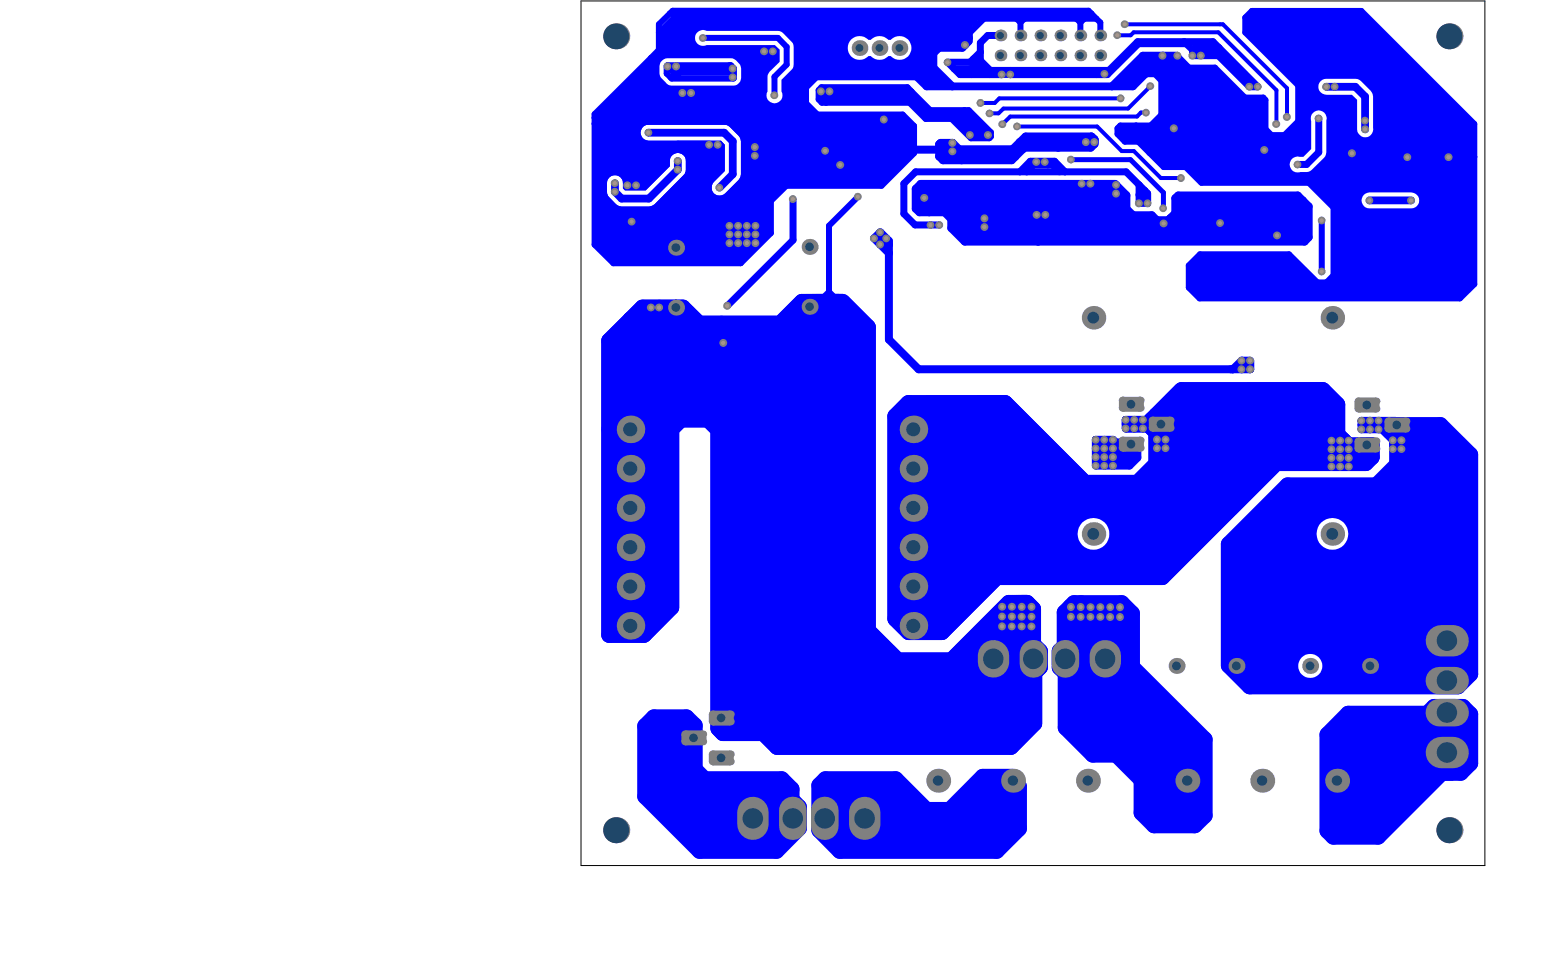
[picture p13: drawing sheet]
<svg xmlns="http://www.w3.org/2000/svg" width="329mm" height="203mm" viewBox="0 0 329 203" stroke-linecap="round" stroke-linejoin="round" font-family="sans-serif">
<g fill="#00f">
<path d="M239.6 27.3l.8-.8h3.1l1.5-1.5h1.9l5.4 5.4v1.9h-9.1l-3.6-3.6z"/>
<path d="M248.3 28.1l1.9-1.9h17.9v5.5l-.6 .6h-15z"/>
<path d="M236.1 17.4l5.7-5.6h7.4l2.2 2.3h5.5l6.6 6.5h3.8l.8 .8v4.3l-1.3 1.3h-18.3l-2.7-2.7 .1-7.7-.9-.9h-2.8l-2.2 2.1h-3.8z"/>
<path d="M136 153.9l2.2-2.2h7.1l2.3 1.5-.9 8 3.1 3.2h16.9l2.1 2v10.5l-2.7 2.6h-18.9l-11.2-11.1z"/>
<path d="M284.3 151.3l1.8-1.8h23.5l1.5 1.5v10.4l-3.6 3.7h-4l-12.6 12.6h-9.5l-1-1.2 .7-21.4z"/>
<path d="M224.1 128.8l1.8-1.8h11.7l2.4 5.2v9l14.7 14.6v17.1l-1.1 1.1-10.9-.1v-7.9l-6.5-6.4h-5l-7.1-7.1z"/>
<path d="M173.7 19.3h19.2l4 4h7.2l4.8 4.7-.3 .3h-3.3l-3-3.1h-6.5l-3.5-3.5-.2 .2h-17.6v-.5l-.8-.7z"/>
<path d="M173.7 165.5l1.3-1.2h13.4l7.2 7.2h5.5l7.2-7.3 7.8 1.3v9.3l-5.1 5.1h-32.3l-5-5z"/>
<path d="M194 40.2l1.2-1.2h40.9l2.3 2.3v3.6l1.7 1.8h6.7l1.9-2v-2.8l.6-.6h11.8l.9 .9h13.1l1.9 1.4v6.6l-.9 .9h-71.9l-2.9-2.9v-1.9l-1.5-1.5h-5.8z"/>
<path d="M127.7 70.9l7.1-7 .7-.5h9.5l.7 .5 2.9 2.9h15.8l4.1-4.2 .8-.4 9-.1 .9 .3 5.7 5.6 .4 .8v.4v63.5l5.4 5.3h10l11.6-11.7 1.2-.5h3.8a3.4 3.4 0 0 1 2.5 1.8l.5 .7v.5v6.8a2.94 2.94 0 0 1 1.5 2.1v3.4a2.59 2.59 0 0 1-1.2 1.9l-.1 10.4-.4 .8-5 4.9-.8 .4-49.9 .1-.4-.1-.7-.4-2.4-2.4h-7.9a3.3 3.3 0 0 1-2.7-2.7v-62.5l-1.1-1.1h-4.4l-1.1 1v37l-.2 .9-6.4 6.4-.8 .2h-7.4a1.59 1.59 0 0 1-1.6-1.6v-62.3v-.4z"/>
<path d="M127.8 28.3v14.8l2.9 2.9h24.7l7.1-7v-11.7l-1.6-1.6h-30.5zM136.1 26.8l.7-.4h.4h16.1h.4l.7 .4 1.9 1.9 .4 .8 .1 7.3-.1 .6-.4 .7-2.8 2.8a1.7 1.7 0 0 1-2.4 0 1.7 1.7 0 0 1 0-2.4l2.3-2.3v-5.6l-.8-.9h-15.4a1.71 1.71 0 0 1-1.5-1 1.71 1.71 0 0 1 .4-1.9zM129 37.5a1.69 1.69 0 0 1 1.8-.3 1.69 1.69 0 0 1 1 1.5v1.1l.5 .5h4.3l5.2-5.1a2.26 2.26 0 0 1 .8-2.6 1.69 1.69 0 0 1 2.5 1.5v1.8l-.2 .8-6.4 6.5-.7 .4h-6.7l-.8-.4-1.6-1.8-.2-.4a5.9 5.9 0 0 1 .2-3.1z"/>
<path d="M139.6 6.5l-.4 .5v4.2l-11.8 11.7 .2 .4h39.8l3.4-3.3v-2l2-2h20.9l2 2.2h5.3v-.8l-3.5-3.4v-2.2l1.6-1.5h3.5l2.6-2.6v-1.8l-.9-1.7h-62.3zM180.1 8.3a2.55 2.55 0 0 1 3.7 .1h.5a2.51 2.51 0 0 1 3.7 0h.5a2.51 2.51 0 0 1 3.6-.1 2.51 2.51 0 0 1 0 3.6 2.51 2.51 0 0 1-3.6 0 1.87 1.87 0 0 0-1.4 .6 2.53 2.53 0 0 1-2.8-.6 1.87 1.87 0 0 0-1.4 .6 2.54 2.54 0 0 1-3.1-1 2.54 2.54 0 0 1 .3-3.2zM147.6 6.8a1.71 1.71 0 0 1 1.9-.3h15.1l1.1 .5 2.1 2.2 .2 .7v3.8l-.2 .7-2.4 2.5v2.5a1.68 1.68 0 0 1-1.5 2.5 1.68 1.68 0 0 1-1.5-2.5l.1-3.5 .3-.7 2.2-2.1v-2.6l-1-1h-14.5a1.68 1.68 0 0 1-2.1-.5 1.68 1.68 0 0 1 .2-2.2zM140 12.9l.5-.4 .8-.2h13.4a2.6 2.6 0 0 1 2.1 2.2v2l-.2 .8-.2 .3a1.33 1.33 0 0 1-1.2 .5h-13.1a3.4 3.4 0 0 1-2.5-2.2 4.4 4.4 0 0 1 .2-2.7z"/>
<path d="M263.5 3.7v3.2l11.2 11.2v7.6l-2.9 2.9h-2.2l-1.7-1.7-4.7 4.7h-18.1l-1.2 1.2 2.5 2.5h4.4l3.3 3.4h23.4l5.1 5.1v13.6l-2.3 2.3h-1.5l-6-5.9h-18.9l-2.3 2.3v4.7l2.3 2.3h55.1l3-3v-33.9l-23.9-23.9h-23.2zM279.5 17.1a3.2 3.2 0 0 1 3-.4h4.7l.8 .4 2.1 2.1 .3 .6 .2 .6v6.6a1.7 1.7 0 0 1-1.6 2 1.7 1.7 0 0 1-1.8-1.7v-6.2l-1.1-1.1h-3.6a3.3 3.3 0 0 1-3-.5 1.68 1.68 0 0 1 0-2.4zM277.9 23.8a1.69 1.69 0 0 1 2.1-.2 1.69 1.69 0 0 1 .7 2l-.1 7-.4 .7-2.6 2.6a2.57 2.57 0 0 1-2.5 .5 1.69 1.69 0 0 1-2.2-1.6 1.69 1.69 0 0 1 2.2-1.6h.7l1.7-1.7-.1-6a1.64 1.64 0 0 1 .5-1.7zM288.6 41.2l1.2-.5h8.8a1.69 1.69 0 0 1 1.7 1.7 1.69 1.69 0 0 1-1.7 1.7h-8.8a1.69 1.69 0 0 1-1.5-1.1 1.69 1.69 0 0 1 .3-1.8z"/>
<path d="M125.5 25.7v25.8l4 4h27.5l6.1-6.2v-6.8l3.3-3.2h20.2l6.8-6.9v-5.8l-2.4-2.4h-18l-3.2-3.2-1.9 1.9h-39.5zM136.1 26.8l.7-.4h.4h16.1h.4l.7 .4 1.9 1.9 .4 .8 .1 7.3-.1 .6-.4 .7-2.8 2.8a1.7 1.7 0 0 1-2.4 0 1.7 1.7 0 0 1 0-2.4l2.3-2.3v-5.6l-.8-.9h-15.4a1.71 1.71 0 0 1-1.5-1 1.71 1.71 0 0 1 .4-1.9zM129 37.5a1.69 1.69 0 0 1 1.8-.3 1.69 1.69 0 0 1 1 1.5v1.1l.5 .5h4.3l5.2-5.1a2.26 2.26 0 0 1 .8-2.6 1.69 1.69 0 0 1 2.5 1.5v1.8l-.2 .8-6.4 6.5-.7 .4h-6.7l-.8-.4-1.6-1.8-.2-.4a5.9 5.9 0 0 1 .2-3.1z"/>
<path d="M267 108.1l-7.4 7.4v24.8l4.8 4.8h42.6l3.9-3.9v-44.9l-6.4-6.4h-8.7l-.2 .2v8.2l-4.7 4.6h-18.7zM278.6 112.9a3.4 3.4 0 0 1 6.7 0 3.4 3.4 0 0 1-6.7 0zM274.7 140.8a2.55 2.55 0 0 1 5.1 0 2.55 2.55 0 0 1-5.1 0z"/>
<path d="M188.3 86.8l-.4 .8-.1 .4v42.8l.1 .5 .4 .7 2.9 2.9 .7 .4h.4h7l.9-.2 11.4-11.4h34.4l.8-.2 24-23.9h18.6l.8-.5 1.6-1.6 .2-.8v-2.6a1.69 1.69 0 0 0-1.5-1.6h-4.5l-1.3-1.3v-5.6l-.3-.9-3.3-3.4-1.2-.5h-29.9l-1.2 .5-6.6 6.7h-4a.79 .79 0 0 0-.8 .8v1.8a.79 .79 0 0 0 .8 .9l4.2-.1 .6 .7v5.3l-3 3h-9.7l-16.4-16.4-.7-.4-21-.1-1.1 .5zM228.1 112.9a3.4 3.4 0 0 1 6.7 0 3.4 3.4 0 0 1-6.7 0z"/>
</g>
<path d="M249.2 11.8v.1M306.7 33.2l-.1 .1" fill="none" stroke="#00f" stroke-width="1.3"/>
<path d="M244.7 90.6h.1M244.7 89.7h1M281.8 93.2l.9 .9h-.9zM289.1 89.9h-1v.9M291.8 90.8h.6" fill="none" stroke="#00f" stroke-width="1.6"/>
<path d="M258.2 5.1h.6" fill="none" stroke="#00f" stroke-width=".85"/>
<circle cx="246" cy="11.8" r=".53" fill="#00f"/>
<g fill="none" stroke="#00f" stroke-width="1.5">
<path d="M200.5 13.2l1.4 1.4M207.5 9.1v4.8l1 1M251 9.2l1.4 1.3v1.3M177.8 34.9v3.8M191.3 38.8v6.4M218.7 34.9l-1.4 1.4M221.1 34.2l.6 .7M279.1 25v7.2M286.1 32.4l.9 .9M297 32.4l.8 .9h8.8M167.8 42.1v8.7M242.3 41.5v-1.2l-1.2-1.2v3.9"/>
<path d="M153.1 68.8v3.7"/>
</g>
<path d="M272.4 18.6v6.1M211.5 20.8l-1 1M212.4 23l-1.1 1M242.5 23.8h-1.1l-.8 .8" fill="none" stroke="#00f" stroke-width=".85"/>
<g fill="none" stroke="#00f" stroke-width="1.3">
<path d="M137.8 12.2v8.3l-.3 .3M139.4 5.1v5.4M140.4 7.4v3.6M141.1 14v1.6M142.6 15.4l1 .9M143.1 14l.5 .5M143.5 2.9l-.9 .9M144.5 19.7v3.7M154.7 13.8h-.3l.2 .2M163.6 10.8v1.4M163.9 16.2v4M166.5 9.9v3.8"/>
<path d="M170.6 6.2v15.6M173.8 18.4l-.6 .7v1.9l.7 .7h.9l-1.1-1v-1.4M227.8 4l.8 .8v2.7M231 2.9l1 1.1M242.3 15.7h.1M244.4 15.7l1.4 1.4v8.7M274.7 18.1v7.6M125.8 24.1v27.6M135.8 22.5l1.7-1.7v1.7zM139.6 23.4h1.2M150 30.5v14.7M150.1 30.6l-.1 .2"/>
<path d="M163 27.3v8.3M163 35.9v2.7M193.4 26.6v5.8M204.1 23.3h.9M247.5 27.5h1.3M247.7 27.1h.7M267.8 21.1v10.7M312 26.2v33.9M144.5 46l-1.4 1.4v5M163.1 42.5v6.8M251.6 56.1v4.7M278.8 59.7h1.9"/>
<path d="M279.7 46.6v10.8M282.2 43.9v14.3M177.5 63.8h.8"/>
</g>
<g fill="none" stroke="#00f" stroke-width="1.6">
<path d="M197.5 11.3v3M205.1 5.4l-.1 3.3-1.3 1.4M130.1 38.7v1.9M143.4 34.1v1.8M194.8 38.9l-1 1v4.2l.8 .8M288.9 20.4v6.9M201.3 46.3v1.9M208.3 46.2v1.8M238.4 41.3v2.6M238.4 44.1v.8M248.7 41.9v3.2l-1.1 1M274.6 41.3l1.1 1.1"/>
<path d="M231.9 93v5.5M238.2 88.8v1.8M240.7 95.3v1.5M244.7 88.8h.1M281.8 94.1v.9M283.6 93.2h1.9M285.5 95h.6M288.1 89.9v-.9l1.8 1.8M288.1 90.8h3.7"/>
</g>
<path d="M201.3 30.5l.3-.3v1.8M214.9 33.1l-.8 .8M225.1 30l-1.2 1.2M231 28.9l.6 .6M231 28.9l.6 .6v1l-.8 .7M187.6 50.4l.5 .5v20.9M264.6 76.3v1.8" fill="none" stroke="#00f" stroke-width="1.7"/>
<path d="M204.2 4.8v4.7M177.6 34.9h.2" fill="none" stroke="#00f" stroke-width="1.1"/>
<path d="M133.4 67.5v.1M295.6 89.9v8.4M241.6 164.9v7" fill="none" stroke="#00f" stroke-width="3.3"/>
<circle cx="280.7" cy="59.7" r=".63" fill="#00f"/>
<g fill="none" stroke="#00f" stroke-width="1.3">
<path d="M139.4 10.5l-13.6 13.6M140.4 11l-1.7 1.7v8.6M141.1 15.6l.8 .7M141.8 2.9l.5-.6h88.1l.6 .6zM141.8 2.9l-2.4 2.2M141.9 16.3h1.7M143.6 14.5h11.5M148.8 8h15.8l1.9 1.9M154.4 13.8h-13.1l-.2 .2M154.7 13.8l.6 .7v2l-.1 .1h-13.1l-.2-.3M155.1 14.5v1.8M155.1 14.5l-.5-.5h-13.3l1.3 1.4h12.5"/>
<path d="M161.7 10.8h1.9M163.6 12.2l-7.5 7.5h-11.6M166.5 13.7l-2.6 2.5M171.8 4.8l-1.2 1.4M173.7 19.3h19.2M173.8 18.4h18.2l.9 .9M192.9 19.3l4 4h7.2l5 5M205.2 7l3-3h23.8l.9 .8v2.7M206.6 4.8h-63.7l-2.5 2.6M207.7 3.8h-65.1l-3.2 3.2M215.1 4l.9 .8M216 4.8v2.7"/>
<path d="M216.8 4l-.8 .8M229.5 4l-.9 .8M242.3 15.7l-2.1 2.1M242.3 15.7h2.1M246 11.8h3.2M249.2 11.9l2.4 2.4h5.5l6.3 6.3h3.9l.5 .5M274.7 18.1l-11.2-11.2v-3.2l1.4-1.4h23.2l23.9 23.9M135.8 22.5h-7.6l-2.4 2.4M138.5 22.3l1.1 1.1h-10.9l-2.9 2.8M138.5 21.5v1.7l.2 .2M138.7 21.3l-1.2 1.2M150.1 30.6h1.8"/>
<path d="M150.1 30.4h-6.7l-8.8 8.8h-1.8M163 27.3l-1.6-1.6h-31l-2.6 2.6v14.8l2.9 2.9h24.8l7.5-7.4M170.6 20.2l-3.2 3.2h-26.6l-2.1-2.1M170.6 21.8l2.4 2.4h18l2.4 2.4M174.8 21.7h17.7l3.4 3.4h6.3l3.1 3.2M193.4 32.4l-6.9 6.9h-20.1l-3.3 3.2M205 23.3l4.7 4.7v.9l-.3 .3h-3.9l-4.1-4.1M205.3 28.5h3.8M240.4 26.5l-.8 .8v1.4l1.3 1.3M240.9 30l5.3 5.3h4.7l3.3 3.4h22.8l5.2 5.2M245.8 24.3l-2.3 2.2h-6.4l-.6 .6v1.3l1.6 1.6h2.8M245.8 25.8l6.5 6.5"/>
<path d="M247.7 27.1l-1.7-1.7h.8l1.6 1.7M263.8 24.9h-12.4l-2.6 2.6h18M267.8 31.8l-.5 .5h-24.1M274.7 25.7l-2.9 2.9h-2.7l-1.9-1.9M306.7 33.2h5.3M141.7 46l1.4 1.4M163.1 49.3l-6.3 6.4h-27l-4-4M181.6 41.6l-6.2 6.1v15.5l.6 .6M251.6 56.1l2.3-2.3h18.9l6 5.9M282.2 58.2l-1.5 1.5M173.3 63.8l2.1-2.1 2.1 2.1M312 60.1l-3 3h-55.1l-2.3-2.3"/>
</g>
<g fill="none" stroke="#00f" stroke-width="1.6">
<path d="M197.5 14.3l4 4M203.7 10.1h-5l-1.2 1.2M243.2 14.8l-3.5 3.5h-43.6l-2.2-2.1h-21.2l-2.1 2.1M246 11.8v13.6M249 11.8h-7.1l-6.6 6.5M280.7 18.4h6.1l2.1 2M137.2 28.1h16.1l1.8 1.8v6.9l-2.8 2.9M143.4 35.9l-6.1 6.1h-5.8l-1.4-1.4M194.8 38.9h41.2l2.4 2.4M236.2 39.1v4.7l-1 1h-9.2l-6.3 6.3M194.6 44.9h5.3l1.4 1.4M195.6 41.9v2l1 1"/>
<path d="M225.4 45.4h-14.5l-2.6 2.6M238.4 44.1l1.4 1.4M240 46.5l-1.1-1h4.9l1 1M240 46.5l.7 .8h5.8l.7-.8M240 46.5h7.2M250.1 45.5l-.6 .6h-1.9l-.4 .4M259.1 42.4h16.6l1.3 1.2v6.6l-.9 .9h-71.9l-2.9-2.9M274.6 41.3h-25.3l-.6 .6M289.8 42.4h8.8M231.9 93h3.7l.5 .5h2.9l.4 .4M238.2 89.7h6.5M238.2 90.6h6.5"/>
<path d="M240.7 96.8l-1.7 1.7h-7.1M242.7 90.6l2 2M244.7 88.8h-6.5l1.9 1.8M281.8 95h3.7M281.8 93.2h1.8M282.7 94.1l.9 .9M288.1 89h7.2M289.1 89.9h6.5M292.4 90.8l4.2 4.1"/>
</g>
<g fill="none" stroke="#00f" stroke-width="1.7">
<path d="M192 31.6h6.8M198.8 30.5v2.6M198.8 33.1l.8 .8h14.5M198.8 30.5l.3-.3h2.5l1.3 1.4M198.8 33.1h3.8M198.8 30.5h2.5M199.3 32h2.3l1 1.1M201.7 31.6h14.7M202.6 33.1h.1M202.7 33.1l.8 .8M215.8 30h15.8M215.8 30l-1.5 1.6"/>
<path d="M230.8 31.2h-14l-1.9 1.9h-12.2M231 28.9h-13.9l-1.3 1.1M186.3 49.9l1.8 1.8M187.6 50.4l-1.3-1.3-1.3 1.3 3.1 3.1M246.3 47.3l21.4-.1 2.6 2.6M188.1 71.8l6.3 6.3h70.2M262.8 77.2h1.7M262.8 76.3v1.8M262.8 76.3h1.5M262.8 76.3l-1.9 1.8"/>
</g>
<g fill="none" stroke="#00f" stroke-width="1.5">
<path d="M206 12.4v2.2h-4.1l1.3 1.2h8.8M206 12.4l-.7 .8h-4.8M206.4 14.9l-.9 .9M206.4 14.9h2.1l.9 .9M207.5 12.8l2.1 2.1h25.1M207.5 13.9l-1.1 1M207.5 11l-1.5 1.4M211.7 7.5h-2.7l-1.5 1.6M212 15.7h1.8M233 14.9l-.9 .9M250.6 8.8l.4 .4h-10.1l-6.6 6.6h-20.5M252.4 10.5l.5 .6"/>
<path d="M252.8 10.1h5.2M252.9 11.1l.7 .7M252.9 11.1h5.1M258 10.1l8.2 8.3h-1.8l-6.6-6.6h-5.4M258 10.1l-1.3-1.3h-15.9l-7 7M174.7 31.9l2.9 3M191.3 38.8l2.5-2.5h44.5l2.8 2.8M215.8 36.3l2.2-2.2h5.2l2.2 2.2M221.1 34.2h-1.8l-.6 .7h4l1.5 1.4M279.1 32.2l-2.6 2.6h-1.9M286.1 32.4h10.9M287 33.3h10.8"/>
<path d="M167.8 50.8l-13.9 13.9M191.3 45.2l2.3 2.4h5.2M241.1 43h1.8M241.1 41.2l1.8 1.8M242.3 40.3l.6 .6v2.1M152.7 68.4l.4 .4"/>
</g>
<path d="M236.5 7.5h2.8l.6-.7h17.9l12.3 12.3v7.1M238.1 5.1h20.1M243.5 18.2l-4.8 4.8h-26.3M258.8 5.1l13.6 13.5M207.5 21.8h3M209.4 24h1.9M211.5 20.8h25.7M215.2 26.8h17l5.2 5.1h2.6l5.7 5.7h4.3M240.6 24.6h-26.8l-1.6 1.6" fill="none" stroke="#00f" stroke-width=".85"/>
<path d="M282.7 94.1h6.6" fill="none" stroke="#00f" stroke-width="3.2"/>
<g fill="none" stroke="#00f" stroke-width="3.3">
<path d="M177.5 63.8h-7.8l-4.6 4.6h-17.2l-3.4-3.4h-8.5l-7.1 7v62.3h7.4l5.8-5.9v-37.7l2-2h5.7l2.2 2.2v63.1l1 1h8.5l2.9 2.9h49.5l5-4.9v-10.8l1.2-1.1v-3.4l-1.5-1.4v-7.5l-1.3-1.3h-3.8l-12.2 12.1h-11.3l-6.3-6.3v-64.1l-5.4-5.4M244.7 87.8v10.3l-4 4h-11.1l-16.9-16.9h-20.5l-2.7 2.8v42.8l2.8 2.9h7l11.6-11.7h35.1l24.1-24.1h18.9l1.3-1.2M244.7 87.8l-1.9 1.9M244.7 87.8l5.4-5.3h29.8l3.1 3.1v6.5M245.7 89.7h.1M279.9 96.7h10.4M283 91.9l2.2 2.2M284.6 94.1v.9M289.3 94.1h1v2.6M295.6 89.9h9.2l6.3 6.2v46.4l-2.6 2.7h-44l-4.5-4.5v-25.6l12.5-12.5h18.8l4.3-4.3M136.5 153.5l1.9-1.8h6.9l1.7 1.7v9.3l2.1 2h16.3l2.1 2.2v2.1l1.6 1.6v4.5l-4.8 4.8h-16.2l-11.6-11.5zM239.6 141.2v-11.5l-2.2-2.2h-10.1l-2 2v7.1l-1.1 1v3.5l1.3 1.3v11.4l5.7 5.8h5l5.4 5.3"/>
<path d="M239.7 141.2l15.3 15.1v16.2l-2.2 2h-8.6l-2.6-2.6M285.3 150.9h16.7l1.5-1.4h6.1l1.5 1.5v10.4l-2 2h-4l-13.5 13.5h-9.4l-1.3-1.2v-20.4zM214.3 164.2h-6.3l-7 7h-4.9l-6.6-6.5h-14.8l-1.3 1.3v9.5l4.3 4.4h33.2l4.8-4.7v-8.9l-1.3-1.2"/>
</g>
<path d="M226.6 33.8h12.6l7 6.9v3.4" fill="none" stroke="#00f" stroke-width="1.1"/>
<g fill="#00f">
<path d="M231.9 93h8.3v4.9h-8.3z" fill-rule="evenodd"/>
<path d="M236.9 26.8h3.5v2.6h-3.5z" fill-rule="evenodd"/>
</g>
<circle cx="238" cy="5.1" r=".84" fill="#808080"/>
<circle cx="238" cy="5.1" r=".41" fill="#a6968d"/>
<circle cx="267.6" cy="31.7" r=".84" fill="#808080"/>
<circle cx="267.6" cy="31.7" r=".41" fill="#a6968d"/>
<circle cx="270.1" cy="26.2" r=".84" fill="#808080"/>
<circle cx="270.1" cy="26.2" r=".41" fill="#a6968d"/>
<circle cx="279" cy="25" r=".84" fill="#808080"/>
<circle cx="279" cy="25" r=".42" fill="#a6968d"/>
<circle cx="272.3" cy="24.7" r=".84" fill="#808080"/>
<circle cx="272.3" cy="24.7" r=".42" fill="#a6968d"/>
<circle cx="152.2" cy="39.7" r=".82" fill="#808080"/>
<circle cx="152.2" cy="39.7" r=".4" fill="#a6968d"/>
<circle cx="137.2" cy="28" r=".82" fill="#808080"/>
<circle cx="137.2" cy="28.1" r=".42" fill="#a6968d"/>
<circle cx="151.9" cy="30.6" r=".82" fill="#808080"/>
<circle cx="151.9" cy="30.6" r=".42" fill="#a6968d"/>
<circle cx="150.1" cy="30.6" r=".82" fill="#808080"/>
<circle cx="150" cy="30.6" r=".41" fill="#a6968d"/>
<circle cx="143.4" cy="34" r=".84" fill="#808080"/>
<circle cx="143.4" cy="34" r=".41" fill="#a6968d"/>
<circle cx="143.4" cy="35.9" r=".84" fill="#808080"/>
<circle cx="143.4" cy="35.9" r=".42" fill="#a6968d"/>
<circle cx="244.8" cy="92.9" r=".83" fill="#808080"/>
<circle cx="244.8" cy="92.9" r=".41" fill="#a6968d"/>
<circle cx="246.6" cy="92.9" r=".83" fill="#808080"/>
<circle cx="246.7" cy="92.9" r=".42" fill="#a6968d"/>
<circle cx="246.7" cy="94.8" r=".82" fill="#808080"/>
<circle cx="246.7" cy="94.8" r=".41" fill="#a6968d"/>
<circle cx="244.8" cy="94.8" r=".82" fill="#808080"/>
<circle cx="244.8" cy="94.8" r=".4" fill="#a6968d"/>
<circle cx="241.9" cy="88.8" r=".84" fill="#808080"/>
<circle cx="241.9" cy="88.8" r=".41" fill="#a6968d"/>
<circle cx="240" cy="88.8" r=".82" fill="#808080"/>
<circle cx="240" cy="88.8" r=".41" fill="#a6968d"/>
<circle cx="241.9" cy="90.6" r=".84" fill="#808080"/>
<circle cx="241.9" cy="90.6" r=".42" fill="#a6968d"/>
<circle cx="240" cy="90.6" r=".82" fill="#808080"/>
<circle cx="240" cy="90.6" r=".42" fill="#a6968d"/>
<circle cx="238.2" cy="88.8" r=".82" fill="#808080"/>
<circle cx="238.2" cy="88.8" r=".4" fill="#a6968d"/>
<circle cx="238.2" cy="90.6" r=".82" fill="#808080"/>
<circle cx="238.2" cy="90.6" r=".41" fill="#a6968d"/>
<circle cx="231.9" cy="94.8" r=".82" fill="#808080"/>
<circle cx="231.9" cy="94.8" r=".41" fill="#a6968d"/>
<circle cx="231.9" cy="93" r=".82" fill="#808080"/>
<circle cx="231.9" cy="93" r=".4" fill="#a6968d"/>
<circle cx="233.7" cy="94.8" r=".82" fill="#808080"/>
<circle cx="233.7" cy="94.8" r=".42" fill="#a6968d"/>
<circle cx="235.5" cy="94.8" r=".84" fill="#808080"/>
<circle cx="235.5" cy="94.8" r=".42" fill="#a6968d"/>
<circle cx="233.7" cy="93" r=".82" fill="#808080"/>
<circle cx="233.7" cy="93" r=".41" fill="#a6968d"/>
<circle cx="235.5" cy="93" r=".84" fill="#808080"/>
<circle cx="235.5" cy="93" r=".41" fill="#a6968d"/>
<circle cx="235.5" cy="96.7" r=".84" fill="#808080"/>
<circle cx="235.5" cy="96.7" r=".42" fill="#a6968d"/>
<circle cx="235.5" cy="98.5" r=".84" fill="#808080"/>
<circle cx="235.5" cy="98.5" r=".42" fill="#a6968d"/>
<circle cx="233.7" cy="96.7" r=".83" fill="#808080"/>
<circle cx="233.7" cy="96.7" r=".42" fill="#a6968d"/>
<circle cx="231.9" cy="96.7" r=".83" fill="#808080"/>
<circle cx="231.9" cy="96.7" r=".41" fill="#a6968d"/>
<circle cx="233.7" cy="98.5" r=".82" fill="#808080"/>
<circle cx="233.7" cy="98.5" r=".42" fill="#a6968d"/>
<circle cx="231.9" cy="98.5" r=".82" fill="#808080"/>
<circle cx="231.9" cy="98.5" r=".41" fill="#a6968d"/>
<circle cx="281.8" cy="98.7" r=".82" fill="#808080"/>
<circle cx="281.8" cy="98.6" r=".41" fill="#a6968d"/>
<circle cx="283.6" cy="98.7" r=".84" fill="#808080"/>
<circle cx="283.6" cy="98.6" r=".42" fill="#a6968d"/>
<circle cx="281.8" cy="96.8" r=".83" fill="#808080"/>
<circle cx="281.8" cy="96.8" r=".41" fill="#a6968d"/>
<circle cx="283.6" cy="96.8" r=".84" fill="#808080"/>
<circle cx="283.6" cy="96.8" r=".42" fill="#a6968d"/>
<circle cx="285.4" cy="98.7" r=".84" fill="#808080"/>
<circle cx="285.4" cy="98.6" r=".42" fill="#a6968d"/>
<circle cx="285.4" cy="96.8" r=".84" fill="#808080"/>
<circle cx="285.4" cy="96.8" r=".42" fill="#a6968d"/>
<circle cx="285.4" cy="93.2" r=".84" fill="#808080"/>
<circle cx="285.4" cy="93.2" r=".42" fill="#a6968d"/>
<circle cx="283.6" cy="93.2" r=".84" fill="#808080"/>
<circle cx="283.6" cy="93.2" r=".42" fill="#a6968d"/>
<circle cx="285.4" cy="95" r=".84" fill="#808080"/>
<circle cx="285.4" cy="95" r=".41" fill="#a6968d"/>
<circle cx="283.6" cy="95" r=".84" fill="#808080"/>
<circle cx="283.6" cy="95" r=".41" fill="#a6968d"/>
<circle cx="281.8" cy="93.2" r=".82" fill="#808080"/>
<circle cx="281.8" cy="93.2" r=".41" fill="#a6968d"/>
<circle cx="281.8" cy="95" r=".82" fill="#808080"/>
<circle cx="281.8" cy="95" r=".4" fill="#a6968d"/>
<circle cx="288.1" cy="90.8" r=".84" fill="#808080"/>
<circle cx="288.1" cy="90.8" r=".42" fill="#a6968d"/>
<circle cx="288.1" cy="88.9" r=".84" fill="#808080"/>
<circle cx="288.1" cy="89" r=".42" fill="#a6968d"/>
<circle cx="289.9" cy="90.8" r=".83" fill="#808080"/>
<circle cx="289.9" cy="90.8" r=".41" fill="#a6968d"/>
<circle cx="291.7" cy="90.8" r=".83" fill="#808080"/>
<circle cx="291.8" cy="90.8" r=".42" fill="#a6968d"/>
<circle cx="289.9" cy="89" r=".82" fill="#808080"/>
<circle cx="289.9" cy="89" r=".41" fill="#a6968d"/>
<circle cx="291.7" cy="89" r=".82" fill="#808080"/>
<circle cx="291.8" cy="89" r=".42" fill="#a6968d"/>
<circle cx="294.7" cy="94.9" r=".82" fill="#808080"/>
<circle cx="294.7" cy="94.9" r=".4" fill="#a6968d"/>
<circle cx="296.6" cy="94.9" r=".84" fill="#808080"/>
<circle cx="296.6" cy="94.9" r=".41" fill="#a6968d"/>
<circle cx="296.6" cy="93.1" r=".84" fill="#808080"/>
<circle cx="296.6" cy="93.1" r=".42" fill="#a6968d"/>
<circle cx="294.7" cy="93.1" r=".83" fill="#808080"/>
<circle cx="294.7" cy="93.1" r=".41" fill="#a6968d"/>
<circle cx="195.6" cy="41.8" r=".84" fill="#808080"/>
<circle cx="195.6" cy="41.8" r=".41" fill="#a6968d"/>
<circle cx="208.3" cy="48" r=".82" fill="#808080"/>
<circle cx="208.3" cy="48" r=".42" fill="#a6968d"/>
<circle cx="208.3" cy="46.2" r=".83" fill="#808080"/>
<circle cx="208.3" cy="46.2" r=".42" fill="#a6968d"/>
<circle cx="221.2" cy="45.4" r=".82" fill="#808080"/>
<circle cx="221.2" cy="45.4" r=".41" fill="#a6968d"/>
<circle cx="219.4" cy="45.4" r=".84" fill="#808080"/>
<circle cx="219.4" cy="45.4" r=".42" fill="#a6968d"/>
<circle cx="236.2" cy="39.1" r=".82" fill="#808080"/>
<circle cx="236.2" cy="39.1" r=".41" fill="#a6968d"/>
<circle cx="236.2" cy="40.9" r=".83" fill="#808080"/>
<circle cx="236.2" cy="40.9" r=".42" fill="#a6968d"/>
<circle cx="155" cy="16.3" r=".82" fill="#808080"/>
<circle cx="155" cy="16.3" r=".41" fill="#a6968d"/>
<circle cx="155" cy="14.5" r=".83" fill="#808080"/>
<circle cx="155" cy="14.5" r=".41" fill="#a6968d"/>
<circle cx="148.7" cy="8" r=".84" fill="#808080"/>
<circle cx="148.7" cy="8" r=".41" fill="#a6968d"/>
<circle cx="130.1" cy="38.7" r=".84" fill="#808080"/>
<circle cx="130.1" cy="38.7" r=".42" fill="#a6968d"/>
<circle cx="130.1" cy="40.6" r=".84" fill="#808080"/>
<circle cx="130.1" cy="40.6" r=".42" fill="#a6968d"/>
<circle cx="134.6" cy="39.2" r=".82" fill="#808080"/>
<circle cx="134.6" cy="39.2" r=".41" fill="#a6968d"/>
<circle cx="132.8" cy="39.2" r=".84" fill="#808080"/>
<circle cx="132.8" cy="39.2" r=".41" fill="#a6968d"/>
<circle cx="144.4" cy="19.7" r=".83" fill="#808080"/>
<circle cx="144.4" cy="19.7" r=".41" fill="#a6968d"/>
<circle cx="146.2" cy="19.7" r=".84" fill="#808080"/>
<circle cx="146.2" cy="19.7" r=".42" fill="#a6968d"/>
<circle cx="161.7" cy="10.9" r=".84" fill="#808080"/>
<circle cx="161.7" cy="10.8" r=".42" fill="#a6968d"/>
<circle cx="163.5" cy="10.9" r=".82" fill="#808080"/>
<circle cx="163.5" cy="10.8" r=".42" fill="#a6968d"/>
<circle cx="163.9" cy="20.1" r=".84" fill="#808080"/>
<circle cx="163.9" cy="20.2" r=".42" fill="#a6968d"/>
<circle cx="141.2" cy="14.1" r=".83" fill="#808080"/>
<circle cx="141.3" cy="14" r=".42" fill="#a6968d"/>
<circle cx="143.1" cy="14" r=".84" fill="#808080"/>
<circle cx="143.1" cy="14" r=".42" fill="#a6968d"/>
<circle cx="159.7" cy="31.1" r=".83" fill="#808080"/>
<circle cx="159.7" cy="31.1" r=".42" fill="#a6968d"/>
<circle cx="159.7" cy="32.9" r=".82" fill="#808080"/>
<circle cx="159.7" cy="32.9" r=".41" fill="#a6968d"/>
<circle cx="241" cy="43" r=".84" fill="#808080"/>
<circle cx="241" cy="43" r=".42" fill="#a6968d"/>
<circle cx="242.8" cy="43" r=".83" fill="#808080"/>
<circle cx="242.8" cy="43" r=".42" fill="#a6968d"/>
<circle cx="198.8" cy="47.6" r=".84" fill="#808080"/>
<circle cx="198.8" cy="47.6" r=".41" fill="#a6968d"/>
<circle cx="196.9" cy="47.6" r=".82" fill="#808080"/>
<circle cx="196.9" cy="47.6" r=".4" fill="#a6968d"/>
<circle cx="186.2" cy="51.7" r=".83" fill="#808080"/>
<circle cx="186.2" cy="51.7" r=".42" fill="#a6968d"/>
<circle cx="184.9" cy="50.4" r=".84" fill="#808080"/>
<circle cx="184.9" cy="50.4" r=".42" fill="#a6968d"/>
<circle cx="246.1" cy="44" r=".82" fill="#808080"/>
<circle cx="246.2" cy="44" r=".41" fill="#a6968d"/>
<circle cx="246.3" cy="47.2" r=".84" fill="#808080"/>
<circle cx="246.3" cy="47.2" r=".41" fill="#a6968d"/>
<circle cx="258.2" cy="47.2" r=".82" fill="#808080"/>
<circle cx="258.2" cy="47.2" r=".4" fill="#a6968d"/>
<circle cx="175.5" cy="19.3" r=".83" fill="#808080"/>
<circle cx="175.6" cy="19.3" r=".42" fill="#a6968d"/>
<circle cx="173.7" cy="19.3" r=".83" fill="#808080"/>
<circle cx="173.7" cy="19.3" r=".41" fill="#a6968d"/>
<circle cx="226.6" cy="33.7" r=".82" fill="#808080"/>
<circle cx="226.6" cy="33.7" r=".4" fill="#a6968d"/>
<circle cx="153.9" cy="64.7" r=".84" fill="#808080"/>
<circle cx="153.9" cy="64.7" r=".42" fill="#a6968d"/>
<circle cx="153.1" cy="72.5" r=".83" fill="#808080"/>
<circle cx="153" cy="72.5" r=".42" fill="#a6968d"/>
<circle cx="167.8" cy="42.1" r=".82" fill="#808080"/>
<circle cx="167.8" cy="42.1" r=".41" fill="#a6968d"/>
<circle cx="249.9" cy="37.6" r=".83" fill="#808080"/>
<circle cx="249.9" cy="37.6" r=".41" fill="#a6968d"/>
<circle cx="249.2" cy="11.8" r=".84" fill="#808080"/>
<circle cx="249.2" cy="11.8" r=".42" fill="#a6968d"/>
<circle cx="246" cy="11.8" r=".84" fill="#808080"/>
<circle cx="246" cy="11.8" r=".42" fill="#a6968d"/>
<circle cx="252.3" cy="11.8" r=".83" fill="#808080"/>
<circle cx="252.3" cy="11.8" r=".42" fill="#a6968d"/>
<circle cx="242.5" cy="23.8" r=".82" fill="#808080"/>
<circle cx="242.5" cy="23.8" r=".4" fill="#a6968d"/>
<circle cx="262.7" cy="78.1" r=".83" fill="#808080"/>
<circle cx="262.7" cy="78.1" r=".42" fill="#a6968d"/>
<circle cx="262.7" cy="76.2" r=".82" fill="#808080"/>
<circle cx="262.7" cy="76.2" r=".41" fill="#a6968d"/>
<circle cx="237" cy="128.4" r=".83" fill="#808080"/>
<circle cx="237" cy="128.4" r=".41" fill="#a6968d"/>
<circle cx="234.9" cy="128.4" r=".82" fill="#808080"/>
<circle cx="234.9" cy="128.4" r=".42" fill="#a6968d"/>
<circle cx="232.9" cy="128.4" r=".84" fill="#808080"/>
<circle cx="232.9" cy="128.4" r=".41" fill="#a6968d"/>
<circle cx="230.8" cy="128.4" r=".84" fill="#808080"/>
<circle cx="230.8" cy="128.4" r=".41" fill="#a6968d"/>
<circle cx="237" cy="130.5" r=".83" fill="#808080"/>
<circle cx="237" cy="130.5" r=".42" fill="#a6968d"/>
<circle cx="234.9" cy="130.5" r=".84" fill="#808080"/>
<circle cx="234.9" cy="130.5" r=".42" fill="#a6968d"/>
<circle cx="232.9" cy="130.4" r=".84" fill="#808080"/>
<circle cx="232.9" cy="130.5" r=".42" fill="#a6968d"/>
<circle cx="230.8" cy="130.4" r=".82" fill="#808080"/>
<circle cx="230.8" cy="130.4" r=".4" fill="#a6968d"/>
<circle cx="228.7" cy="128.4" r=".83" fill="#808080"/>
<circle cx="228.7" cy="128.4" r=".41" fill="#a6968d"/>
<circle cx="228.7" cy="130.4" r=".82" fill="#808080"/>
<circle cx="228.7" cy="130.4" r=".4" fill="#a6968d"/>
<circle cx="226.6" cy="128.4" r=".83" fill="#808080"/>
<circle cx="226.6" cy="128.4" r=".41" fill="#a6968d"/>
<circle cx="226.6" cy="130.4" r=".83" fill="#808080"/>
<circle cx="226.6" cy="130.4" r=".42" fill="#a6968d"/>
<circle cx="218.3" cy="128.3" r=".83" fill="#808080"/>
<circle cx="218.3" cy="128.3" r=".41" fill="#a6968d"/>
<circle cx="216.2" cy="128.3" r=".83" fill="#808080"/>
<circle cx="216.2" cy="128.3" r=".42" fill="#a6968d"/>
<circle cx="214.1" cy="128.3" r=".84" fill="#808080"/>
<circle cx="214.1" cy="128.3" r=".42" fill="#a6968d"/>
<circle cx="212.1" cy="128.3" r=".84" fill="#808080"/>
<circle cx="212.1" cy="128.3" r=".41" fill="#a6968d"/>
<circle cx="218.3" cy="130.4" r=".82" fill="#808080"/>
<circle cx="218.3" cy="130.4" r=".4" fill="#a6968d"/>
<circle cx="216.2" cy="130.4" r=".84" fill="#808080"/>
<circle cx="216.2" cy="130.4" r=".42" fill="#a6968d"/>
<circle cx="214.1" cy="130.4" r=".84" fill="#808080"/>
<circle cx="214.1" cy="130.4" r=".42" fill="#a6968d"/>
<circle cx="212" cy="130.4" r=".82" fill="#808080"/>
<circle cx="212.1" cy="130.4" r=".42" fill="#a6968d"/>
<circle cx="218.3" cy="132.5" r=".84" fill="#808080"/>
<circle cx="218.3" cy="132.5" r=".41" fill="#a6968d"/>
<circle cx="216.2" cy="132.5" r=".84" fill="#808080"/>
<circle cx="216.2" cy="132.5" r=".41" fill="#a6968d"/>
<circle cx="214.1" cy="132.5" r=".82" fill="#808080"/>
<circle cx="214.1" cy="132.4" r=".42" fill="#a6968d"/>
<circle cx="212" cy="132.5" r=".83" fill="#808080"/>
<circle cx="212" cy="132.4" r=".41" fill="#a6968d"/>
<circle cx="297.8" cy="33.2" r=".82" fill="#808080"/>
<circle cx="297.8" cy="33.3" r=".41" fill="#a6968d"/>
<circle cx="306.6" cy="33.2" r=".84" fill="#808080"/>
<circle cx="306.5" cy="33.3" r=".42" fill="#a6968d"/>
<circle cx="298.6" cy="42.4" r=".84" fill="#808080"/>
<circle cx="298.6" cy="42.4" r=".41" fill="#a6968d"/>
<circle cx="289.8" cy="42.4" r=".82" fill="#808080"/>
<circle cx="289.8" cy="42.4" r=".4" fill="#a6968d"/>
<circle cx="279.7" cy="46.6" r=".82" fill="#808080"/>
<circle cx="279.7" cy="46.6" r=".42" fill="#a6968d"/>
<circle cx="279.7" cy="57.4" r=".82" fill="#808080"/>
<circle cx="279.7" cy="57.4" r=".41" fill="#a6968d"/>
<circle cx="270.3" cy="49.8" r=".84" fill="#808080"/>
<circle cx="270.3" cy="49.8" r=".41" fill="#a6968d"/>
<circle cx="274.6" cy="34.8" r=".82" fill="#808080"/>
<circle cx="274.6" cy="34.8" r=".42" fill="#a6968d"/>
<circle cx="286.1" cy="32.4" r=".84" fill="#808080"/>
<circle cx="286.1" cy="32.4" r=".42" fill="#a6968d"/>
<circle cx="237.1" cy="20.8" r=".83" fill="#808080"/>
<circle cx="237.2" cy="20.8" r=".42" fill="#a6968d"/>
<circle cx="181.5" cy="41.6" r=".82" fill="#808080"/>
<circle cx="181.5" cy="41.6" r=".4" fill="#a6968d"/>
<circle cx="177.8" cy="34.9" r=".84" fill="#808080"/>
<circle cx="177.8" cy="34.9" r=".42" fill="#a6968d"/>
<circle cx="243.4" cy="18.2" r=".84" fill="#808080"/>
<circle cx="243.4" cy="18.2" r=".41" fill="#a6968d"/>
<circle cx="248.4" cy="27.1" r=".84" fill="#808080"/>
<circle cx="248.4" cy="27.1" r=".42" fill="#a6968d"/>
<circle cx="288.8" cy="25.5" r=".84" fill="#808080"/>
<circle cx="288.8" cy="25.5" r=".42" fill="#a6968d"/>
<circle cx="264.4" cy="18.3" r=".84" fill="#808080"/>
<circle cx="264.4" cy="18.4" r=".42" fill="#a6968d"/>
<circle cx="174.6" cy="31.9" r=".82" fill="#808080"/>
<circle cx="174.6" cy="31.9" r=".42" fill="#a6968d"/>
<circle cx="207.5" cy="21.8" r=".83" fill="#808080"/>
<circle cx="207.5" cy="21.8" r=".41" fill="#a6968d"/>
<circle cx="209.4" cy="24" r=".84" fill="#808080"/>
<circle cx="209.4" cy="24" r=".42" fill="#a6968d"/>
<circle cx="212.1" cy="26.3" r=".84" fill="#808080"/>
<circle cx="212.1" cy="26.3" r=".41" fill="#a6968d"/>
<circle cx="236.4" cy="7.4" r=".82" fill="#808080"/>
<circle cx="236.5" cy="7.4" r=".41" fill="#a6968d"/>
<circle cx="204.2" cy="9.5" r=".84" fill="#808080"/>
<circle cx="204.2" cy="9.5" r=".42" fill="#a6968d"/>
<circle cx="266.2" cy="18.3" r=".82" fill="#808080"/>
<circle cx="266.2" cy="18.4" r=".41" fill="#a6968d"/>
<circle cx="215.2" cy="26.7" r=".82" fill="#808080"/>
<circle cx="215.2" cy="26.8" r=".42" fill="#a6968d"/>
<circle cx="187" cy="25.3" r=".83" fill="#808080"/>
<circle cx="187" cy="25.3" r=".41" fill="#a6968d"/>
<circle cx="209.1" cy="28.5" r=".84" fill="#808080"/>
<circle cx="209.1" cy="28.5" r=".41" fill="#a6968d"/>
<circle cx="205.2" cy="28.5" r=".82" fill="#808080"/>
<circle cx="205.2" cy="28.5" r=".4" fill="#a6968d"/>
<circle cx="201.5" cy="30.2" r=".84" fill="#808080"/>
<circle cx="201.5" cy="30.2" r=".42" fill="#a6968d"/>
<circle cx="201.6" cy="32" r=".84" fill="#808080"/>
<circle cx="201.5" cy="32" r=".42" fill="#a6968d"/>
<circle cx="187.5" cy="50.4" r=".82" fill="#808080"/>
<circle cx="187.5" cy="50.4" r=".42" fill="#a6968d"/>
<circle cx="186.2" cy="49.1" r=".82" fill="#808080"/>
<circle cx="186.3" cy="49.1" r=".41" fill="#a6968d"/>
<circle cx="228.9" cy="38.8" r=".82" fill="#808080"/>
<circle cx="228.9" cy="38.9" r=".41" fill="#a6968d"/>
<circle cx="230.8" cy="38.8" r=".84" fill="#808080"/>
<circle cx="230.7" cy="38.9" r=".42" fill="#a6968d"/>
<circle cx="231.6" cy="30.1" r=".83" fill="#808080"/>
<circle cx="231.6" cy="30" r=".41" fill="#a6968d"/>
<circle cx="229.8" cy="30.1" r=".83" fill="#808080"/>
<circle cx="229.8" cy="30" r=".42" fill="#a6968d"/>
<circle cx="219.3" cy="34.2" r=".84" fill="#808080"/>
<circle cx="219.3" cy="34.2" r=".41" fill="#a6968d"/>
<circle cx="221.1" cy="34.2" r=".82" fill="#808080"/>
<circle cx="221.1" cy="34.2" r=".4" fill="#a6968d"/>
<circle cx="200.5" cy="13.2" r=".82" fill="#808080"/>
<circle cx="200.5" cy="13.2" r=".41" fill="#a6968d"/>
<circle cx="213.8" cy="15.8" r=".82" fill="#808080"/>
<circle cx="213.8" cy="15.8" r=".41" fill="#a6968d"/>
<circle cx="212" cy="15.8" r=".84" fill="#808080"/>
<circle cx="212" cy="15.8" r=".41" fill="#a6968d"/>
<circle cx="254.1" cy="11.8" r=".84" fill="#808080"/>
<circle cx="254.1" cy="11.8" r=".42" fill="#a6968d"/>
<circle cx="282.4" cy="18.3" r=".82" fill="#808080"/>
<circle cx="282.4" cy="18.4" r=".42" fill="#a6968d"/>
<circle cx="280.7" cy="18.3" r=".84" fill="#808080"/>
<circle cx="280.6" cy="18.4" r=".42" fill="#a6968d"/>
<circle cx="233.7" cy="15.6" r=".82" fill="#808080"/>
<circle cx="233.8" cy="15.6" r=".41" fill="#a6968d"/>
<circle cx="288.9" cy="27.3" r=".84" fill="#808080"/>
<circle cx="288.9" cy="27.3" r=".42" fill="#a6968d"/>
<circle cx="133.7" cy="46.9" r=".82" fill="#808080"/>
<circle cx="133.7" cy="46.9" r=".4" fill="#a6968d"/>
<circle cx="264.5" cy="78.1" r=".84" fill="#808080"/>
<circle cx="264.5" cy="78.1" r=".42" fill="#a6968d"/>
<circle cx="264.6" cy="76.2" r=".84" fill="#808080"/>
<circle cx="264.6" cy="76.2" r=".41" fill="#a6968d"/>
<circle cx="139.5" cy="65" r=".84" fill="#808080"/>
<circle cx="139.5" cy="65" r=".42" fill="#a6968d"/>
<circle cx="137.8" cy="65" r=".84" fill="#808080"/>
<circle cx="137.7" cy="65" r=".42" fill="#a6968d"/>
<circle cx="158" cy="51.4" r=".83" fill="#808080"/>
<circle cx="158" cy="51.4" r=".41" fill="#a6968d"/>
<circle cx="158" cy="49.6" r=".82" fill="#808080"/>
<circle cx="158" cy="49.6" r=".4" fill="#a6968d"/>
<circle cx="156.2" cy="51.4" r=".84" fill="#808080"/>
<circle cx="156.2" cy="51.4" r=".42" fill="#a6968d"/>
<circle cx="156.2" cy="49.6" r=".84" fill="#808080"/>
<circle cx="156.2" cy="49.6" r=".41" fill="#a6968d"/>
<circle cx="158" cy="47.8" r=".82" fill="#808080"/>
<circle cx="158" cy="47.7" r=".41" fill="#a6968d"/>
<circle cx="156.2" cy="47.7" r=".84" fill="#808080"/>
<circle cx="156.2" cy="47.7" r=".42" fill="#a6968d"/>
<circle cx="154.4" cy="47.8" r=".82" fill="#808080"/>
<circle cx="154.4" cy="47.7" r=".42" fill="#a6968d"/>
<circle cx="154.4" cy="49.6" r=".82" fill="#808080"/>
<circle cx="154.4" cy="49.6" r=".41" fill="#a6968d"/>
<circle cx="154.4" cy="51.4" r=".83" fill="#808080"/>
<circle cx="154.4" cy="51.4" r=".42" fill="#a6968d"/>
<circle cx="159.9" cy="47.8" r=".82" fill="#808080"/>
<circle cx="159.9" cy="47.7" r=".42" fill="#a6968d"/>
<circle cx="159.9" cy="49.6" r=".82" fill="#808080"/>
<circle cx="159.9" cy="49.6" r=".41" fill="#a6968d"/>
<circle cx="159.9" cy="51.4" r=".83" fill="#808080"/>
<circle cx="159.9" cy="51.4" r=".42" fill="#a6968d"/>
<circle cx="224.4" cy="7.5" r="1.25" fill="#808080"/>
<circle cx="224.4" cy="7.5" r=".76" fill="#1f4769"/>
<circle cx="224.4" cy="11.7" r="1.25" fill="#808080"/>
<circle cx="224.4" cy="11.7" r=".76" fill="#1f4769"/>
<circle cx="289.9" cy="140.8" r="1.69" fill="#808080"/>
<circle cx="289.9" cy="140.8" r=".92" fill="#1f4769"/>
<path d="M286.6 93.3l.8-.8h3.8l.7 .8v1.6l-.7 .8h-3.8l-.8-.8z" fill-rule="evenodd" fill="#808080"/>
<g fill="#808080">
<circle cx="287.4" cy="93.3" r=".8"/>
<circle cx="287.4" cy="94.9" r=".8"/>
<circle cx="291.1" cy="94.9" r=".8"/>
<circle cx="291.1" cy="93.3" r=".8"/>
</g>
<circle cx="289.2" cy="94.1" r=".92" fill="#1f4769"/>
<path d="M286.6 84.9l.8-.8h3.8l.7 .8v1.5l-.7 .8h-3.8l-.8-.8z" fill-rule="evenodd" fill="#808080"/>
<g fill="#808080">
<circle cx="287.4" cy="84.8" r=".8"/>
<circle cx="287.4" cy="86.4" r=".8"/>
<circle cx="291.1" cy="86.4" r=".8"/>
<circle cx="291.1" cy="84.8" r=".8"/>
</g>
<circle cx="289.2" cy="85.6" r=".92" fill="#1f4769"/>
<circle cx="277.3" cy="140.8" r="1.69" fill="#808080"/>
<circle cx="277.2" cy="140.8" r=".92" fill="#1f4769"/>
<circle cx="261.7" cy="140.8" r="1.69" fill="#808080"/>
<circle cx="261.6" cy="140.8" r=".93" fill="#1f4769"/>
<circle cx="249" cy="140.8" r="1.69" fill="#808080"/>
<circle cx="249" cy="140.8" r=".93" fill="#1f4769"/>
<path d="M243.9 88.1h3.7l.8 .8v1.6l-.8 .8h-3.7l-.8-.8v-1.6z" fill-rule="evenodd" fill="#808080"/>
<g fill="#808080">
<circle cx="243.9" cy="88.9" r=".8"/>
<circle cx="243.9" cy="90.5" r=".8"/>
<circle cx="247.6" cy="90.5" r=".8"/>
<circle cx="247.6" cy="88.9" r=".8"/>
</g>
<circle cx="245.7" cy="89.7" r=".92" fill="#1f4769"/>
<circle cx="231.4" cy="67.2" r="2.49" fill="#808080"/>
<circle cx="231.4" cy="67.2" r="1.25" fill="#1f4769"/>
<circle cx="232.9" cy="7.5" r="1.25" fill="#808080"/>
<circle cx="232.8" cy="7.5" r=".76" fill="#1f4769"/>
<circle cx="232.9" cy="11.7" r="1.25" fill="#808080"/>
<circle cx="232.8" cy="11.7" r=".76" fill="#1f4769"/>
<circle cx="216" cy="7.5" r="1.25" fill="#808080"/>
<circle cx="215.9" cy="7.5" r=".76" fill="#1f4769"/>
<circle cx="216" cy="11.7" r="1.25" fill="#808080"/>
<circle cx="215.9" cy="11.7" r=".76" fill="#1f4769"/>
<circle cx="220.2" cy="7.5" r="1.25" fill="#808080"/>
<circle cx="220.1" cy="7.5" r=".76" fill="#1f4769"/>
<circle cx="220.2" cy="11.7" r="1.25" fill="#808080"/>
<circle cx="220.1" cy="11.7" r=".76" fill="#1f4769"/>
<circle cx="211.7" cy="7.5" r="1.25" fill="#808080"/>
<circle cx="211.7" cy="7.5" r=".76" fill="#1f4769"/>
<circle cx="211.7" cy="11.7" r="1.25" fill="#808080"/>
<circle cx="211.7" cy="11.7" r=".76" fill="#1f4769"/>
<circle cx="193.3" cy="132.3" r="2.92" fill="#808080"/>
<circle cx="193.3" cy="132.3" r="1.49" fill="#1f4769"/>
<circle cx="193.3" cy="115.7" r="2.92" fill="#808080"/>
<circle cx="193.3" cy="115.7" r="1.49" fill="#1f4769"/>
<circle cx="193.3" cy="90.8" r="2.92" fill="#808080"/>
<circle cx="193.3" cy="90.8" r="1.48" fill="#1f4769"/>
<circle cx="190.3" cy="10.2" r="1.67" fill="#808080"/>
<circle cx="190.3" cy="10.1" r=".82" fill="#1f4769"/>
<path d="M183 171.8v2.5" fill="none" stroke="#808080" stroke-width="6.6"/>
<circle cx="183" cy="173.1" r="2.16" fill="#1f4769"/>
<circle cx="181.9" cy="10.2" r="1.67" fill="#808080"/>
<circle cx="181.9" cy="10.1" r=".82" fill="#1f4769"/>
<path d="M167.8 171.4v3.3" fill="none" stroke="#808080" stroke-width="5.8"/>
<circle cx="167.8" cy="173.1" r="2.16" fill="#1f4769"/>
<circle cx="171.3" cy="64.9" r="1.69" fill="#808080"/>
<circle cx="171.3" cy="64.8" r=".91" fill="#1f4769"/>
<circle cx="171.3" cy="52.2" r="1.69" fill="#808080"/>
<circle cx="171.3" cy="52.2" r=".91" fill="#1f4769"/>
<path d="M150 159.5l.8-.8h3.7l.8 .8v1.6l-.8 .8h-3.7l-.8-.8z" fill-rule="evenodd" fill="#808080"/>
<g fill="#808080">
<circle cx="154.5" cy="161" r=".8"/>
<circle cx="154.5" cy="159.5" r=".8"/>
<circle cx="150.8" cy="159.5" r=".8"/>
<circle cx="150.8" cy="161" r=".8"/>
</g>
<circle cx="152.6" cy="160.2" r=".91" fill="#1f4769"/>
<circle cx="143.1" cy="65" r="1.69" fill="#808080"/>
<circle cx="143" cy="65" r=".92" fill="#1f4769"/>
<circle cx="143.1" cy="52.4" r="1.69" fill="#808080"/>
<circle cx="143" cy="52.3" r=".92" fill="#1f4769"/>
<circle cx="130.4" cy="7.7" r="2.75" fill="#808080"/>
<circle cx="130.4" cy="7.7" r="2.74" fill="#1f4769"/>
<circle cx="251.3" cy="165.1" r="2.54" fill="#808080"/>
<circle cx="251.2" cy="165.1" r="1.09" fill="#1f4769"/>
<path d="M233.9 138.7v1.3" fill="none" stroke="#808080" stroke-width="6.6"/>
<circle cx="233.9" cy="139.3" r="2.16" fill="#1f4769"/>
<circle cx="231.4" cy="112.9" r="2.49" fill="#808080"/>
<circle cx="231.4" cy="112.9" r="1.25" fill="#1f4769"/>
<path d="M218.7 138.2v2.2" fill="none" stroke="#808080" stroke-width="5.8"/>
<circle cx="218.6" cy="139.3" r="2.16" fill="#1f4769"/>
<path d="M210.2 138.7v1.3" fill="none" stroke="#808080" stroke-width="6.6"/>
<circle cx="210.2" cy="139.3" r="2.16" fill="#1f4769"/>
<circle cx="193.3" cy="107.4" r="2.92" fill="#808080"/>
<circle cx="193.3" cy="107.4" r="1.49" fill="#1f4769"/>
<circle cx="193.3" cy="124" r="2.92" fill="#808080"/>
<circle cx="193.3" cy="124" r="1.49" fill="#1f4769"/>
<circle cx="193.3" cy="99.1" r="2.92" fill="#808080"/>
<circle cx="193.3" cy="99.1" r="1.49" fill="#1f4769"/>
<path d="M150 151.1l.8-.8h3.7l.8 .8v1.5l-.8 .8h-3.7l-.8-.8z" fill-rule="evenodd" fill="#808080"/>
<g fill="#808080">
<circle cx="154.5" cy="152.6" r=".8"/>
<circle cx="154.5" cy="151" r=".8"/>
<circle cx="150.8" cy="151" r=".8"/>
<circle cx="150.8" cy="152.6" r=".8"/>
</g>
<circle cx="152.6" cy="151.8" r=".91" fill="#1f4769"/>
<circle cx="130.4" cy="175.5" r="2.75" fill="#808080"/>
<circle cx="130.4" cy="175.5" r="2.75" fill="#1f4769"/>
<path d="M305 159.1h2.5" fill="none" stroke="#808080" stroke-width="6.6"/>
<circle cx="306.2" cy="159.1" r="2.16" fill="#1f4769"/>
<path d="M304.6 143.9h3.3" fill="none" stroke="#808080" stroke-width="5.8"/>
<circle cx="306.2" cy="143.9" r="2.16" fill="#1f4769"/>
<path d="M293 89.1l.8-.8h3.7l.8 .8v1.6l-.8 .8h-3.7l-.8-.8z" fill-rule="evenodd" fill="#808080"/>
<g fill="#808080">
<circle cx="293.8" cy="89.1" r=".8"/>
<circle cx="293.8" cy="90.7" r=".8"/>
<circle cx="297.5" cy="90.7" r=".8"/>
<circle cx="297.5" cy="89.1" r=".8"/>
</g>
<circle cx="295.6" cy="89.9" r=".92" fill="#1f4769"/>
<circle cx="306.8" cy="7.7" r="2.75" fill="#808080"/>
<circle cx="306.7" cy="7.7" r="2.74" fill="#1f4769"/>
<path d="M237.5 83.9h3.8l.8 .8v1.6l-.8 .8h-3.8l-.7-.8v-1.6z" fill-rule="evenodd" fill="#808080"/>
<g fill="#808080">
<circle cx="237.5" cy="84.7" r=".8"/>
<circle cx="237.5" cy="86.3" r=".8"/>
<circle cx="241.2" cy="86.3" r=".8"/>
<circle cx="241.2" cy="84.7" r=".8"/>
</g>
<circle cx="239.3" cy="85.5" r=".92" fill="#1f4769"/>
<path d="M237.5 92.3h3.8l.8 .9v1.5l-.8 .8h-3.8l-.7-.8v-1.5z" fill-rule="evenodd" fill="#808080"/>
<g fill="#808080">
<circle cx="237.5" cy="93.1" r=".8"/>
<circle cx="237.5" cy="94.7" r=".8"/>
<circle cx="241.2" cy="94.7" r=".8"/>
<circle cx="241.2" cy="93.1" r=".8"/>
</g>
<circle cx="239.3" cy="93.9" r=".92" fill="#1f4769"/>
<circle cx="282" cy="67.2" r="2.49" fill="#808080"/>
<circle cx="281.9" cy="67.2" r="1.25" fill="#1f4769"/>
<circle cx="228.6" cy="7.5" r="1.25" fill="#808080"/>
<circle cx="228.6" cy="7.5" r=".76" fill="#1f4769"/>
<circle cx="228.6" cy="11.7" r="1.25" fill="#808080"/>
<circle cx="228.6" cy="11.7" r=".76" fill="#1f4769"/>
<circle cx="186.1" cy="10.2" r="1.67" fill="#808080"/>
<circle cx="186.1" cy="10.1" r=".82" fill="#1f4769"/>
<path d="M174.5 171.4v3.3" fill="none" stroke="#808080" stroke-width="5.8"/>
<circle cx="174.5" cy="173.1" r="2.16" fill="#1f4769"/>
<path d="M159.3 171.8v2.5" fill="none" stroke="#808080" stroke-width="6.6"/>
<circle cx="159.3" cy="173.1" r="2.16" fill="#1f4769"/>
<path d="M144.2 155.2l.8-.8h3.7l.8 .8v1.6l-.8 .8h-3.7l-.8-.8z" fill-rule="evenodd" fill="#808080"/>
<g fill="#808080">
<circle cx="148.6" cy="156.8" r=".8"/>
<circle cx="148.6" cy="155.2" r=".8"/>
<circle cx="145" cy="155.2" r=".8"/>
<circle cx="145" cy="156.8" r=".8"/>
</g>
<circle cx="146.8" cy="156" r=".91" fill="#1f4769"/>
<circle cx="133.4" cy="132.3" r="2.92" fill="#808080"/>
<circle cx="133.4" cy="132.3" r="1.5" fill="#1f4769"/>
<circle cx="133.4" cy="115.7" r="2.92" fill="#808080"/>
<circle cx="133.4" cy="115.7" r="1.5" fill="#1f4769"/>
<circle cx="133.4" cy="90.8" r="2.92" fill="#808080"/>
<circle cx="133.4" cy="90.8" r="1.49" fill="#1f4769"/>
<circle cx="306.8" cy="175.5" r="2.75" fill="#808080"/>
<circle cx="306.7" cy="175.5" r="2.75" fill="#1f4769"/>
<path d="M304.6 150.7h3.3" fill="none" stroke="#808080" stroke-width="5.8"/>
<circle cx="306.2" cy="150.7" r="2.16" fill="#1f4769"/>
<path d="M305 135.5h2.5" fill="none" stroke="#808080" stroke-width="6.6"/>
<circle cx="306.2" cy="135.5" r="2.16" fill="#1f4769"/>
<circle cx="283" cy="165.1" r="2.54" fill="#808080"/>
<circle cx="282.9" cy="165.1" r="1.09" fill="#1f4769"/>
<circle cx="267.1" cy="165.1" r="2.54" fill="#808080"/>
<circle cx="267.1" cy="165.1" r="1.09" fill="#1f4769"/>
<circle cx="282" cy="112.9" r="2.49" fill="#808080"/>
<circle cx="281.9" cy="112.9" r="1.25" fill="#1f4769"/>
<circle cx="230.2" cy="165.1" r="2.54" fill="#808080"/>
<circle cx="230.2" cy="165.1" r="1.09" fill="#1f4769"/>
<circle cx="214.4" cy="165.1" r="2.54" fill="#808080"/>
<circle cx="214.4" cy="165.1" r="1.09" fill="#1f4769"/>
<circle cx="198.5" cy="165.1" r="2.54" fill="#808080"/>
<circle cx="198.5" cy="165.1" r="1.09" fill="#1f4769"/>
<path d="M225.5 138.2v2.2" fill="none" stroke="#808080" stroke-width="5.8"/>
<circle cx="225.4" cy="139.3" r="2.16" fill="#1f4769"/>
<circle cx="133.4" cy="124" r="2.92" fill="#808080"/>
<circle cx="133.4" cy="124" r="1.5" fill="#1f4769"/>
<circle cx="133.4" cy="107.4" r="2.92" fill="#808080"/>
<circle cx="133.4" cy="107.4" r="1.5" fill="#1f4769"/>
<circle cx="133.4" cy="99.1" r="2.92" fill="#808080"/>
<circle cx="133.4" cy="99.1" r="1.5" fill="#1f4769"/>
<path d="M123 .2h191.2v182.8h-191.2z" fill="none" stroke="#000" stroke-width=".21"/>
<g fill="#a6968d">
<circle cx="238" cy="5.1" r=".41"/>
<circle cx="267.6" cy="31.7" r=".41"/>
<circle cx="270.1" cy="26.2" r=".41"/>
<circle cx="279" cy="25" r=".42"/>
<circle cx="272.3" cy="24.7" r=".42"/>
<circle cx="152.2" cy="39.7" r=".4"/>
<circle cx="137.2" cy="28.1" r=".42"/>
<circle cx="151.9" cy="30.6" r=".42"/>
<circle cx="150" cy="30.6" r=".41"/>
<circle cx="143.4" cy="34" r=".41"/>
<circle cx="143.4" cy="35.9" r=".42"/>
<circle cx="244.8" cy="92.9" r=".41"/>
<circle cx="246.7" cy="92.9" r=".42"/>
<circle cx="246.7" cy="94.8" r=".41"/>
<circle cx="244.8" cy="94.8" r=".4"/>
<circle cx="241.9" cy="88.8" r=".41"/>
<circle cx="240" cy="88.8" r=".41"/>
<circle cx="241.9" cy="90.6" r=".42"/>
<circle cx="240" cy="90.6" r=".42"/>
<circle cx="238.2" cy="88.8" r=".4"/>
<circle cx="238.2" cy="90.6" r=".41"/>
<circle cx="231.9" cy="94.8" r=".41"/>
<circle cx="231.9" cy="93" r=".4"/>
<circle cx="233.7" cy="94.8" r=".42"/>
<circle cx="235.5" cy="94.8" r=".42"/>
<circle cx="233.7" cy="93" r=".41"/>
<circle cx="235.5" cy="93" r=".41"/>
<circle cx="235.5" cy="96.7" r=".42"/>
<circle cx="235.5" cy="98.5" r=".42"/>
<circle cx="233.7" cy="96.7" r=".42"/>
<circle cx="231.9" cy="96.7" r=".41"/>
<circle cx="233.7" cy="98.5" r=".42"/>
<circle cx="231.9" cy="98.5" r=".41"/>
<circle cx="281.8" cy="98.6" r=".41"/>
<circle cx="283.6" cy="98.6" r=".42"/>
<circle cx="281.8" cy="96.8" r=".41"/>
<circle cx="283.6" cy="96.8" r=".42"/>
<circle cx="285.4" cy="98.6" r=".42"/>
<circle cx="285.4" cy="96.8" r=".42"/>
<circle cx="285.4" cy="93.2" r=".42"/>
<circle cx="283.6" cy="93.2" r=".42"/>
<circle cx="285.4" cy="95" r=".41"/>
<circle cx="283.6" cy="95" r=".41"/>
<circle cx="281.8" cy="93.2" r=".41"/>
<circle cx="281.8" cy="95" r=".4"/>
<circle cx="288.1" cy="90.8" r=".42"/>
<circle cx="288.1" cy="89" r=".42"/>
<circle cx="289.9" cy="90.8" r=".41"/>
<circle cx="291.8" cy="90.8" r=".42"/>
<circle cx="289.9" cy="89" r=".41"/>
<circle cx="291.8" cy="89" r=".42"/>
<circle cx="294.7" cy="94.9" r=".4"/>
<circle cx="296.6" cy="94.9" r=".41"/>
<circle cx="296.6" cy="93.1" r=".42"/>
<circle cx="294.7" cy="93.1" r=".41"/>
<circle cx="195.6" cy="41.8" r=".41"/>
<circle cx="208.3" cy="48" r=".42"/>
<circle cx="208.3" cy="46.2" r=".42"/>
<circle cx="221.2" cy="45.4" r=".41"/>
<circle cx="219.4" cy="45.4" r=".42"/>
<circle cx="236.2" cy="39.1" r=".41"/>
<circle cx="236.2" cy="40.9" r=".42"/>
<circle cx="155" cy="16.3" r=".41"/>
<circle cx="155" cy="14.5" r=".41"/>
<circle cx="148.7" cy="8" r=".41"/>
<circle cx="130.1" cy="38.7" r=".42"/>
<circle cx="130.1" cy="40.6" r=".42"/>
<circle cx="134.6" cy="39.2" r=".41"/>
<circle cx="132.8" cy="39.2" r=".41"/>
<circle cx="144.4" cy="19.7" r=".41"/>
<circle cx="146.2" cy="19.7" r=".42"/>
<circle cx="161.7" cy="10.8" r=".42"/>
<circle cx="163.5" cy="10.8" r=".42"/>
<circle cx="163.9" cy="20.2" r=".42"/>
<circle cx="141.3" cy="14" r=".42"/>
<circle cx="143.1" cy="14" r=".42"/>
<circle cx="159.7" cy="31.1" r=".42"/>
<circle cx="159.7" cy="32.9" r=".41"/>
<circle cx="241" cy="43" r=".42"/>
<circle cx="242.8" cy="43" r=".42"/>
<circle cx="198.8" cy="47.6" r=".41"/>
<circle cx="196.9" cy="47.6" r=".4"/>
<circle cx="186.2" cy="51.7" r=".42"/>
<circle cx="184.9" cy="50.4" r=".42"/>
<circle cx="246.2" cy="44" r=".41"/>
<circle cx="246.3" cy="47.2" r=".41"/>
<circle cx="258.2" cy="47.2" r=".4"/>
<circle cx="175.6" cy="19.3" r=".42"/>
<circle cx="173.7" cy="19.3" r=".41"/>
<circle cx="226.6" cy="33.7" r=".4"/>
<circle cx="153.9" cy="64.7" r=".42"/>
<circle cx="153" cy="72.5" r=".42"/>
<circle cx="167.8" cy="42.1" r=".41"/>
<circle cx="249.9" cy="37.6" r=".41"/>
<circle cx="249.2" cy="11.8" r=".42"/>
<circle cx="246" cy="11.8" r=".42"/>
<circle cx="252.3" cy="11.8" r=".42"/>
<circle cx="242.5" cy="23.8" r=".4"/>
<circle cx="262.7" cy="78.1" r=".42"/>
<circle cx="262.7" cy="76.2" r=".41"/>
<circle cx="237" cy="128.4" r=".41"/>
<circle cx="234.9" cy="128.4" r=".42"/>
<circle cx="232.9" cy="128.4" r=".41"/>
<circle cx="230.8" cy="128.4" r=".41"/>
<circle cx="237" cy="130.5" r=".42"/>
<circle cx="234.9" cy="130.5" r=".42"/>
<circle cx="232.9" cy="130.5" r=".42"/>
<circle cx="230.8" cy="130.4" r=".4"/>
<circle cx="228.7" cy="128.4" r=".41"/>
<circle cx="228.7" cy="130.4" r=".4"/>
<circle cx="226.6" cy="128.4" r=".41"/>
<circle cx="226.6" cy="130.4" r=".42"/>
<circle cx="218.3" cy="128.3" r=".41"/>
<circle cx="216.2" cy="128.3" r=".42"/>
<circle cx="214.1" cy="128.3" r=".42"/>
<circle cx="212.1" cy="128.3" r=".41"/>
<circle cx="218.3" cy="130.4" r=".4"/>
<circle cx="216.2" cy="130.4" r=".42"/>
<circle cx="214.1" cy="130.4" r=".42"/>
<circle cx="212.1" cy="130.4" r=".42"/>
<circle cx="218.3" cy="132.5" r=".41"/>
<circle cx="216.2" cy="132.5" r=".41"/>
<circle cx="214.1" cy="132.4" r=".42"/>
<circle cx="212" cy="132.4" r=".41"/>
<circle cx="297.8" cy="33.3" r=".41"/>
<circle cx="306.5" cy="33.3" r=".42"/>
<circle cx="298.6" cy="42.4" r=".41"/>
<circle cx="289.8" cy="42.4" r=".4"/>
<circle cx="279.7" cy="46.6" r=".42"/>
<circle cx="279.7" cy="57.4" r=".41"/>
<circle cx="270.3" cy="49.8" r=".41"/>
<circle cx="274.6" cy="34.8" r=".42"/>
<circle cx="286.1" cy="32.4" r=".42"/>
<circle cx="237.2" cy="20.8" r=".42"/>
<circle cx="181.5" cy="41.6" r=".4"/>
<circle cx="177.8" cy="34.9" r=".42"/>
<circle cx="243.4" cy="18.2" r=".41"/>
<circle cx="248.4" cy="27.1" r=".42"/>
<circle cx="288.8" cy="25.5" r=".42"/>
<circle cx="264.4" cy="18.4" r=".42"/>
<circle cx="174.6" cy="31.9" r=".42"/>
<circle cx="207.5" cy="21.8" r=".41"/>
<circle cx="209.4" cy="24" r=".42"/>
<circle cx="212.1" cy="26.3" r=".41"/>
<circle cx="236.5" cy="7.4" r=".41"/>
<circle cx="204.2" cy="9.5" r=".42"/>
<circle cx="266.2" cy="18.4" r=".41"/>
<circle cx="215.2" cy="26.8" r=".42"/>
<circle cx="187" cy="25.3" r=".41"/>
<circle cx="209.1" cy="28.5" r=".41"/>
<circle cx="205.2" cy="28.5" r=".4"/>
<circle cx="201.5" cy="30.2" r=".42"/>
<circle cx="201.5" cy="32" r=".42"/>
<circle cx="187.5" cy="50.4" r=".42"/>
<circle cx="186.3" cy="49.1" r=".41"/>
<circle cx="228.9" cy="38.9" r=".41"/>
<circle cx="230.7" cy="38.9" r=".42"/>
<circle cx="231.6" cy="30" r=".41"/>
<circle cx="229.8" cy="30" r=".42"/>
<circle cx="219.3" cy="34.2" r=".41"/>
<circle cx="221.1" cy="34.2" r=".4"/>
<circle cx="200.5" cy="13.2" r=".41"/>
<circle cx="213.8" cy="15.8" r=".41"/>
<circle cx="212" cy="15.8" r=".41"/>
<circle cx="254.1" cy="11.8" r=".42"/>
<circle cx="282.4" cy="18.4" r=".42"/>
<circle cx="280.6" cy="18.4" r=".42"/>
<circle cx="233.8" cy="15.6" r=".41"/>
<circle cx="288.9" cy="27.3" r=".42"/>
<circle cx="133.7" cy="46.9" r=".4"/>
<circle cx="264.5" cy="78.1" r=".42"/>
<circle cx="264.6" cy="76.2" r=".41"/>
<circle cx="139.5" cy="65" r=".42"/>
<circle cx="137.7" cy="65" r=".42"/>
<circle cx="158" cy="51.4" r=".41"/>
<circle cx="158" cy="49.6" r=".4"/>
<circle cx="156.2" cy="51.4" r=".42"/>
<circle cx="156.2" cy="49.6" r=".41"/>
<circle cx="158" cy="47.7" r=".41"/>
<circle cx="156.2" cy="47.7" r=".42"/>
<circle cx="154.4" cy="47.7" r=".42"/>
<circle cx="154.4" cy="49.6" r=".41"/>
<circle cx="154.4" cy="51.4" r=".42"/>
<circle cx="159.9" cy="47.7" r=".42"/>
<circle cx="159.9" cy="49.6" r=".41"/>
<circle cx="159.9" cy="51.4" r=".42"/>
</g>
</svg>
